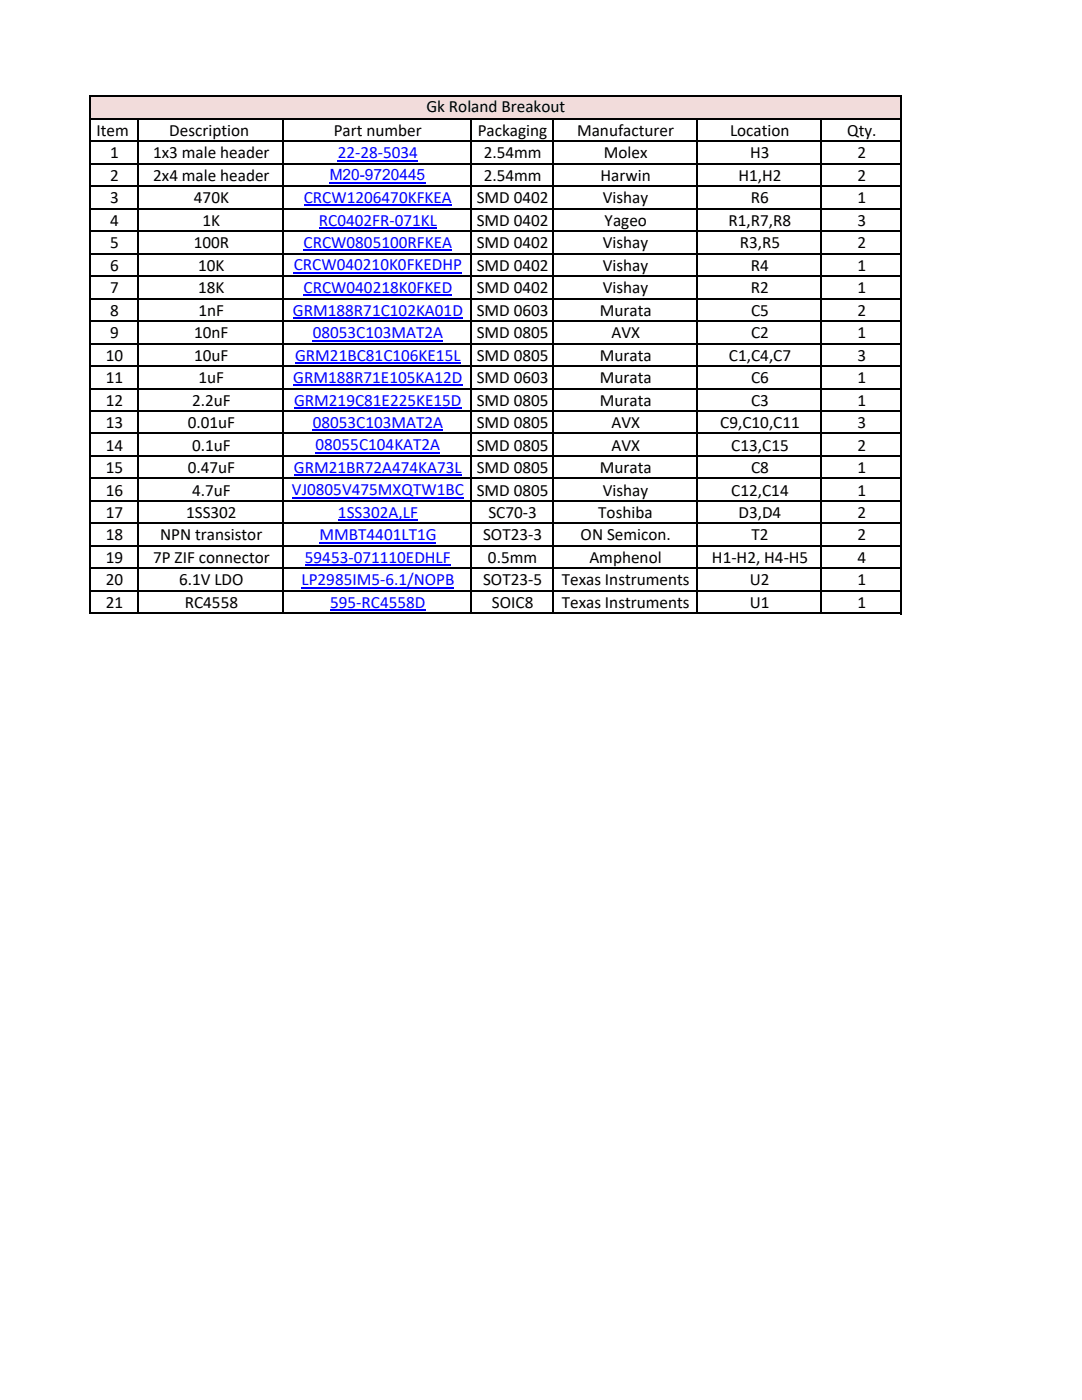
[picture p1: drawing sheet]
<svg xmlns="http://www.w3.org/2000/svg" width="216mm" height="279mm" viewBox="0 0 216 279" stroke-linecap="round" stroke-linejoin="round" font-family="sans-serif">
<defs><g id="words">
<g font-size="3.4">
<text x="85.1" y="22.4">Gk Roland Breakout</text>
<text x="19.3" y="27.1">Item</text>
<text x="33.8" y="27.1">Description</text>
<text x="66.6" y="27.1">Part number</text>
<text x="95.3" y="27.1">Packaging</text>
<text x="115.1" y="27.1">Manufacturer</text>
<text x="145.7" y="27.1">Location</text>
<text x="169" y="27.1">Qty.</text>
<text x="22" y="31.6">1</text>
<text x="30.6" y="31.6">1x3 male header</text>
<text x="96.5" y="31.6">2.54mm</text>
<text x="120.5" y="31.6">Molex</text>
<text x="149.7" y="31.6">H3</text>
<text x="171.1" y="31.6">2</text>
<text x="22" y="36.1">2</text>
<text x="22" y="40.6">3</text>
<text x="30.6" y="36.1">2x4 male header</text>
<text x="38.7" y="40.6">470K</text>
<text x="95.1" y="40.6">SMD 0402</text>
<text x="96.5" y="36.1">2.54mm</text>
<text x="119.8" y="36.1">Harwin</text>
<text x="120.3" y="40.6">Vishay</text>
<text x="147.4" y="36.1">H1,H2</text>
<text x="149.8" y="40.6">R6</text>
<text x="171.1" y="40.6">1</text>
<text x="171.1" y="36.1">2</text>
<text x="22" y="45">4</text>
<text x="40.4" y="45">1K</text>
<text x="95.1" y="45">SMD 0402</text>
<text x="120.6" y="45">Yageo</text>
<text x="145.4" y="45">R1,R7,R8</text>
<text x="171.1" y="45">3</text>
<text x="22" y="49.5">5</text>
<text x="38.7" y="49.5">100R</text>
<text x="95.1" y="49.5">SMD 0402</text>
<text x="120.3" y="49.5">Vishay</text>
<text x="147.6" y="49.5">R3,R5</text>
<text x="171.1" y="49.5">2</text>
<text x="22" y="54">6</text>
<text x="22" y="58.5">7</text>
<text x="39.5" y="54">10K</text>
<text x="39.5" y="58.5">18K</text>
<text x="95.1" y="54">SMD 0402</text>
<text x="95.1" y="58.5">SMD 0402</text>
<text x="120.3" y="54">Vishay</text>
<text x="120.3" y="58.5">Vishay</text>
<text x="149.8" y="54">R4</text>
<text x="149.8" y="58.5">R2</text>
<text x="171.1" y="54">1</text>
<text x="171.1" y="58.5">1</text>
<text x="22" y="63">8</text>
<text x="39.6" y="63">1nF</text>
<text x="95.1" y="63">SMD 0603</text>
<text x="119.7" y="63">Murata</text>
<text x="149.9" y="63">C5</text>
<text x="171.1" y="63">2</text>
<text x="21.1" y="72">10</text>
<text x="22" y="67.5">9</text>
<text x="38.7" y="67.5">10nF</text>
<text x="38.7" y="72">10uF</text>
<text x="95.1" y="67.5">SMD 0805</text>
<text x="95.1" y="72">SMD 0805</text>
<text x="119.7" y="72">Murata</text>
<text x="122" y="67.5">AVX</text>
<text x="145.5" y="72">C1,C4,C7</text>
<text x="149.9" y="67.5">C2</text>
<text x="171.1" y="67.5">1</text>
<text x="171.1" y="72">3</text>
<text x="21.1" y="76.5">11</text>
<text x="39.6" y="76.5">1uF</text>
<text x="95.1" y="76.5">SMD 0603</text>
<text x="119.7" y="76.5">Murata</text>
<text x="149.9" y="76.5">C6</text>
<text x="171.1" y="76.5">1</text>
<text x="21.1" y="80.9">12</text>
<text x="38.3" y="80.9">2.2uF</text>
<text x="95.1" y="80.9">SMD 0805</text>
<text x="119.7" y="80.9">Murata</text>
<text x="149.9" y="80.9">C3</text>
<text x="171.1" y="80.9">1</text>
<text x="21.1" y="85.4">13</text>
<text x="21.1" y="89.9">14</text>
<text x="37.5" y="85.4">0.01uF</text>
<text x="38.3" y="89.9">0.1uF</text>
<text x="95.1" y="85.4">SMD 0805</text>
<text x="95.1" y="89.9">SMD 0805</text>
<text x="122" y="85.4">AVX</text>
<text x="122" y="89.9">AVX</text>
<text x="143.7" y="85.4">C9,C10,C11</text>
<text x="145.9" y="89.9">C13,C15</text>
<text x="171.1" y="89.9">2</text>
<text x="171.1" y="85.4">3</text>
<text x="21.1" y="94.4">15</text>
<text x="37.5" y="94.4">0.47uF</text>
<text x="95.1" y="94.4">SMD 0805</text>
<text x="119.7" y="94.4">Murata</text>
<text x="149.9" y="94.4">C8</text>
<text x="171.1" y="94.4">1</text>
<text x="21.1" y="98.9">16</text>
<text x="38.3" y="98.9">4.7uF</text>
<text x="95.1" y="98.9">SMD 0805</text>
<text x="120.3" y="98.9">Vishay</text>
<text x="145.9" y="98.9">C12,C14</text>
<text x="171.1" y="98.9">1</text>
<text x="21.1" y="107.9">18</text>
<text x="21.1" y="103.4">17</text>
<text x="32" y="107.9">NPN transistor</text>
<text x="37.1" y="103.4">1SS302</text>
<text x="96.4" y="107.9">SOT23‐3</text>
<text x="97.5" y="103.4">SC70‐3</text>
<text x="115.9" y="107.9">ON Semicon.</text>
<text x="119.4" y="103.4">Toshiba</text>
<text x="147.4" y="103.4">D3,D4</text>
<text x="149.9" y="107.9">T2</text>
<text x="171.1" y="103.4">2</text>
<text x="171.1" y="107.9">2</text>
<text x="21.1" y="112.4">19</text>
<text x="30.6" y="112.4">7P ZIF connector</text>
<text x="97.4" y="112.4">0.5mm</text>
<text x="117.6" y="112.4">Amphenol</text>
<text x="142.1" y="112.4">H1‐H2, H4‐H5</text>
<text x="171.1" y="112.4">4</text>
<text x="21.1" y="116.8">20</text>
<text x="35.7" y="116.8">6.1V LDO</text>
<text x="96.4" y="116.8">SOT23‐5</text>
<text x="112.1" y="116.8">Texas Instruments</text>
<text x="149.6" y="116.8">U2</text>
<text x="171.1" y="116.8">1</text>
<text x="21.1" y="121.3">21</text>
<text x="36.9" y="121.3">RC4558</text>
<text x="98.2" y="121.3">SOIC8</text>
<text x="112.1" y="121.3">Texas Instruments</text>
<text x="149.6" y="121.3">U1</text>
<text x="171.1" y="121.3">1</text>
</g>
<g font-size="3.4" fill="#00f">
<text x="67.4" y="31.6">22‐28‐5034</text>
<text x="60.6" y="40.5">CRCW1206470KFKEA</text>
<text x="63.6" y="45">RC0402FR‐071KL</text>
<text x="58.6" y="54">CRCW040210K0FKEDHP</text>
<text x="60.6" y="49.5">CRCW0805100RFKEA</text>
<text x="60.6" y="58.5">CRCW040218K0FKED</text>
<text x="58.5" y="63">GRM188R71C102KA01D</text>
<text x="58.9" y="72">GRM21BC81C106KE15L</text>
<text x="62.4" y="67.5">08053C103MAT2A</text>
<text x="58.5" y="76.4">GRM188R71E105KA12D</text>
<text x="58.7" y="80.9">GRM219C81E225KE15D</text>
<text x="62.4" y="85.4">08053C103MAT2A</text>
<text x="62.9" y="89.9">08055C104KAT2A</text>
<text x="58.6" y="94.4">GRM21BR72A474KA73L</text>
<text x="58.3" y="98.8">VJ0805V475MXQTW1BC</text>
<text x="63.8" y="107.9">MMBT4401LT1G</text>
<text x="67.4" y="103.3">1SS302A,LF</text>
<text x="60.8" y="112.4">59453‐071110EDHLF</text>
<text x="60.2" y="116.8">LP2985IM5‐6.1/NOPB</text>
<text x="65.9" y="121.3">595‐RC4558D</text>
</g>
<text font-size="3.1" fill="#00f" x="65.8" y="36">M20-9720445</text>
</g></defs>
<path d="M18 19.3h161.8v4.4h-161.8z" fill="#f2dcdb"/>
<g fill="#fff">
<path d="M27.5 37.1h29.1v4.6h-29.1z"/>
<path d="M27.5 41.6h29.1v4.5h-29.1z"/>
<path d="M27.5 46.1h29.1v4.5h-29.1z"/>
<path d="M27.5 50.6h29.1v4.5h-29.1z"/>
<path d="M27.5 55.1h29.1v4.5h-29.1z"/>
<path d="M27.5 59.6h29.1v4.5h-29.1z"/>
<path d="M27.5 64.1h29.1v4.5h-29.1z"/>
<path d="M27.5 68.5h29.1v4.6h-29.1z"/>
<path d="M27.5 73h29.1v4.6h-29.1z"/>
<path d="M27.5 77.5h29.1v4.5h-29.1z"/>
<path d="M27.5 82h29.1v4.5h-29.1z"/>
<path d="M27.5 86.5h29.1v4.5h-29.1z"/>
<path d="M27.5 91h29.1v4.5h-29.1z"/>
<path d="M27.5 95.5h29.1v4.5h-29.1z"/>
<path d="M27.5 99.9h29.1v4.6h-29.1z"/>
<path d="M27.5 104.4h29.1v4.6h-29.1z"/>
<path d="M27.5 108.9h29.1v4.6h-29.1z"/>
<path d="M27.5 113.4h29.1v4.5h-29.1z"/>
<path d="M27.5 117.9h29.1v4.5h-29.1z"/>
</g>
<g fill="none" stroke="#00f" stroke-width=".21">
<path d="M65.8 36.4h19.2M67.4 32.1h16M58.6 54.5h33.6M60.6 50h29.6M60.6 58.9h29.6M60.6 41h29.5M63.6 45.5h23.6M58.5 63.5h33.8M58.5 76.9h33.7M58.9 72.5h33M62.4 68h26M58.3 99.3h34.2"/>
<path d="M58.6 94.8h33.5M58.7 81.4h33.4M62.4 85.9h26M62.9 90.4h24.9M60.2 117.3h30.4M60.8 112.8h29.1M63.8 108.4h23.2M67.4 103.8h16M65.9 121.8h19"/>
</g>
<g fill="none" stroke="#000" stroke-width=".3">
<path d="M17.9 19.1v103.5M18 19.2h161.9M179.8 19.3v103.3M18 23.7h161.9M18 28.2h161.9M18 32.7h161.9M18 37.1h161.9M27.5 23.8v98.8M56.5 23.8v98.8M94 23.8v98.8M110.3 23.8v98.8M139.1 23.8v98.8"/>
<path d="M163.9 23.8v98.8M18 41.6h161.9M18 46.1h161.9M18 50.6h161.9M18 55.1h161.9M18 59.6h161.9M18 64.1h161.9M18 68.6h161.9M18 73h161.9M18 77.5h161.9M18 82h161.9M18 86.5h161.9"/>
<path d="M18 91h161.9M18 95.5h161.9M18 100h161.9M18 104.5h161.9M18 108.9h161.9M18 113.4h161.9M18 117.9h161.9M18 122.4h161.9"/>
</g>
<use href="#words"/>
</svg>
